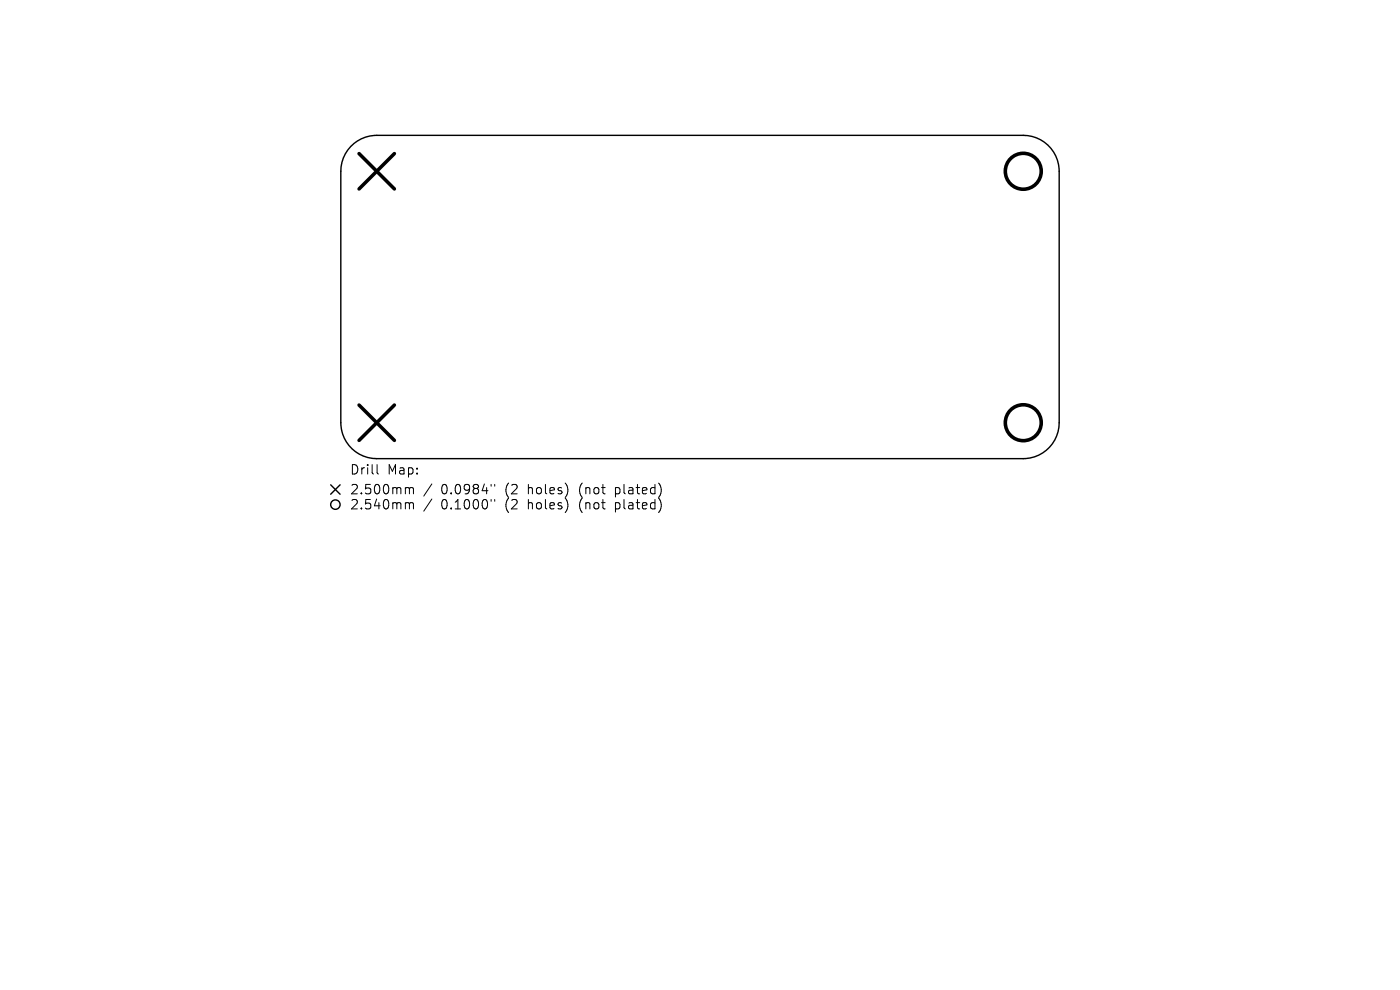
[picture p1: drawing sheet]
<svg xmlns="http://www.w3.org/2000/svg" width="297mm" height="210mm" viewBox="0 0 297 210" stroke-linecap="round" stroke-linejoin="round" font-family="sans-serif">
<defs><g id="words">
<g font-size="2.8">
<text x="74.2" y="100.9">Drill</text>
<text x="82.2" y="100.9">Map:</text>
<text x="74.2" y="105.1">2.500mm</text>
<text x="93.6" y="105.1">0.0984&quot;</text>
<text x="107.3" y="105.1">(2</text>
<text x="112.3" y="105.1">holes)</text>
<text x="123.3" y="105.1">(not</text>
<text x="131.2" y="105.1">plated)</text>
<text x="74.2" y="108.3">2.540mm</text>
<text x="93.6" y="108.3">0.1000&quot;</text>
<text x="107.3" y="108.3">(2</text>
<text x="112.3" y="108.3">holes)</text>
<text x="123.3" y="108.3">(not</text>
<text x="131.2" y="108.3">plated)</text>
</g>
</g></defs>
<g fill="none" stroke="#000" stroke-width=".3">
<path d="M74.4 31.1a7.6 7.6 0 0 1 5.5-2.4h137.2a7.6 7.6 0 0 1 7.6 7.6v53.4a7.6 7.6 0 0 1-7.6 7.6h-137.2a7.6 7.6 0 0 1-7.6-7.6v-53.4a7.6 7.6 0 0 1 2.1-5.2zM70.2 102.8l2 2M72.2 102.8l-2 2"/>
<circle cx="71.2" cy="107" r="1"/>
</g>
<path d="M76.2 32.6l7.5 7.5M83.7 32.6l-7.5 7.5M76.2 85.9l7.5 7.5M83.7 85.9l-7.5 7.5" fill="none" stroke="#000" stroke-width=".75"/>
<g fill="none" stroke="#000" stroke-width=".76">
<circle cx="217.1" cy="36.3" r="3.8"/>
<circle cx="217.1" cy="89.7" r="3.8"/>
</g>
<g fill="none" stroke="#000" stroke-width=".21">
<path d="M80 98.6v1.7l.3 .3M86.3 103.4l.5 .1 .1 .2M86.3 106.6l.5 .1 .1 .2M86.9 103.7l.2-.3 .5 .1 .1 1.3M86.9 103.7v1.1M86.9 106.9v1.1M86.9 106.9l.2-.3 .5 .1 .1 1.3M91.6 102.7l-1.7 2.5M91.6 105.9l-1.7 2.5M104.2 102.8v.3M104.2 106v.3M104.9 102.8v.3"/>
<path d="M104.9 106v.3"/>
</g>
<use href="#words"/>
</svg>
